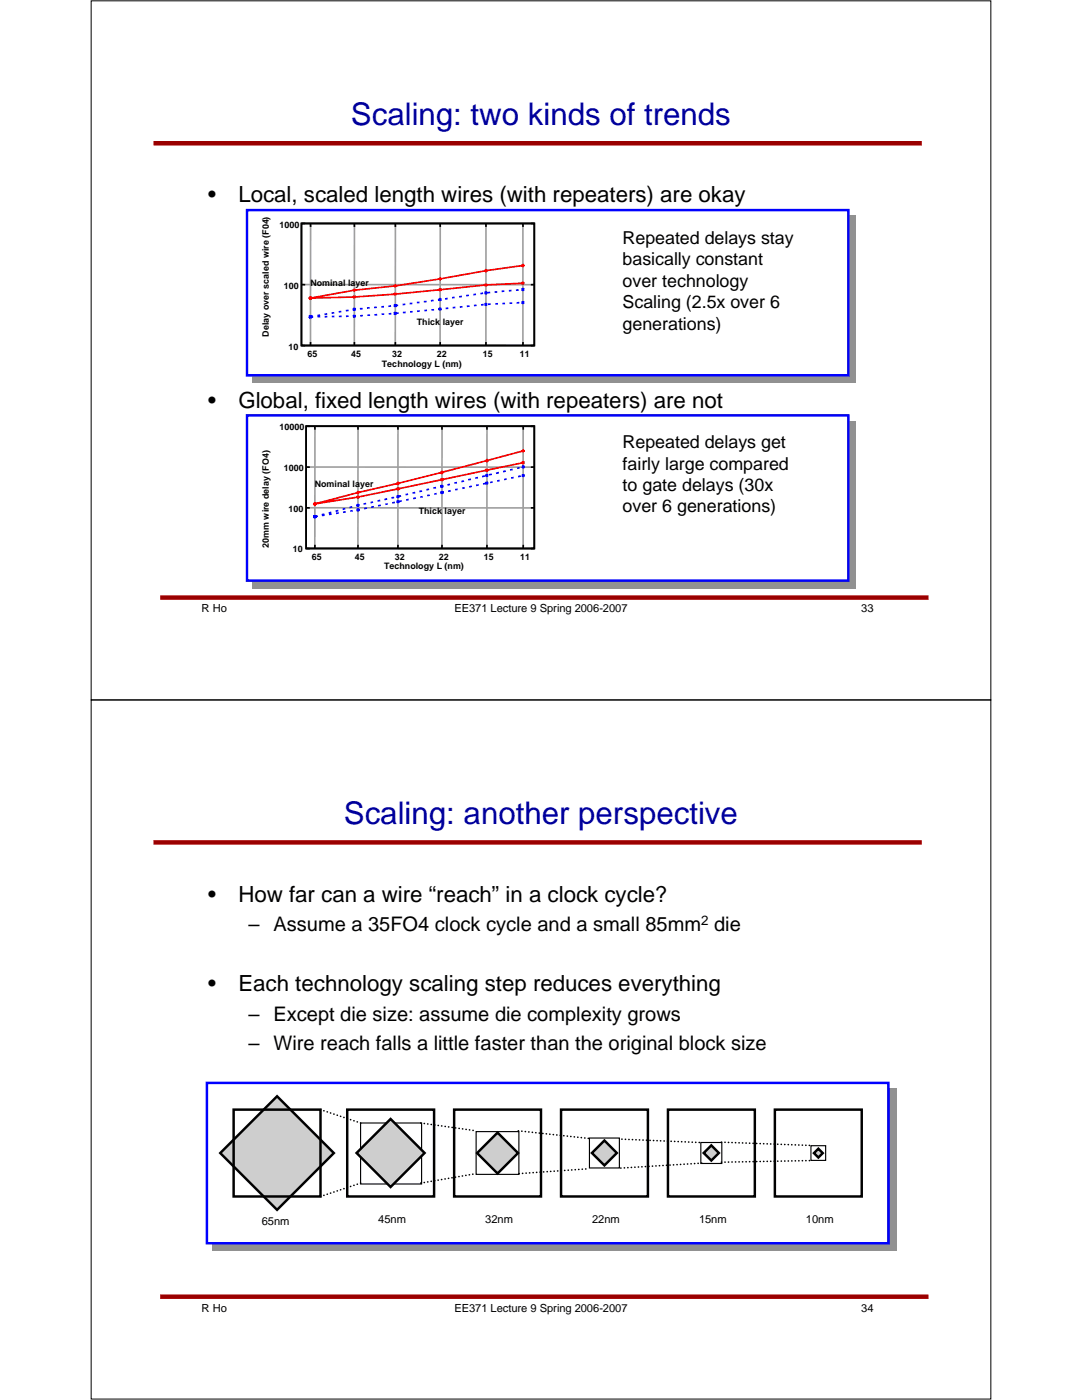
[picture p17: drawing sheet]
<svg xmlns="http://www.w3.org/2000/svg" width="216mm" height="279mm" viewBox="0 0 216 279" stroke-linecap="round" stroke-linejoin="round" font-family="sans-serif">
<defs><g id="words">
<g font-size="6.2" fill="#00009a">
<text x="70" y="24.9">Scaling: two kinds of trends</text>
<text x="68.6" y="164.4">Scaling: another perspective</text>
</g>
<g font-size="4.4">
<text x="41.6" y="40.4">•</text>
<text x="47.6" y="40.4">Local, scaled length wires (with repeaters) are okay</text>
<text x="41.6" y="81.4">•</text>
<text x="47.6" y="81.4">Global, fixed length wires (with repeaters) are not</text>
<text x="41.6" y="179.9">•</text>
<text x="47.6" y="179.9">How far can a wire “reach” in a clock cycle?</text>
<text x="41.6" y="197.9">•</text>
<text x="47.6" y="197.9">Each technology scaling step reduces everything</text>
</g>
<g font-size="4">
<text x="49.6" y="185.8">– Assume a 35FO4 clock cycle and a small 85mm die</text>
<text x="49.6" y="203.7">– Except die size: assume die complexity grows</text>
<text x="49.6" y="209.5">– Wire reach falls a little faster than the original block size</text>
</g>
<g font-size="3.6">
<text x="124.2" y="48.7">Repeated delays stay</text>
<text x="124.2" y="52.9">basically constant</text>
<text x="124.2" y="57.2">over technology</text>
<text x="124.2" y="61.5">Scaling (2.5x over 6</text>
<text x="124.2" y="65.8">generations)</text>
<text x="124.2" y="89.4">Repeated delays get</text>
<text x="124.2" y="93.7">fairly large compared</text>
<text x="124.2" y="98">to gate delays (30x</text>
<text x="124.2" y="102.3">over 6 generations)</text>
</g>
<text font-size="2.7" x="139.9" y="184.7">2</text>
<g font-size="2.2">
<text x="40.2" y="122.2">R Ho</text>
<text x="90.7" y="122.2">EE371 Lecture 9 Spring 2006-2007</text>
<text x="171.9" y="122.2">33</text>
<text x="52.2" y="244.4">65nm</text>
<text x="75.5" y="244.1">45nm</text>
<text x="96.8" y="244.1">32nm</text>
<text x="118.1" y="244.1">22nm</text>
<text x="139.5" y="244.1">15nm</text>
<text x="160.8" y="244.1">10nm</text>
<text x="40.2" y="261.7">R Ho</text>
<text x="90.7" y="261.7">EE371 Lecture 9 Spring 2006-2007</text>
<text x="171.9" y="261.7">34</text>
</g>
<g font-size="1.8">
<text x="55.7" y="45.4">1000</text>
<text x="56.6" y="57.6">100</text>
<text x="61.9" y="57.1">Nominal layer</text>
<text x="83.2" y="64.9">Thick layer</text>
<text x="53.7" y="67.2" transform="rotate(-90 53.7 67.2)">Delay over scaled wire (F04)</text>
<text x="57.5" y="69.8">10</text>
<text x="61.3" y="71.3">65</text>
<text x="70.1" y="71.3">45</text>
<text x="78.2" y="71.3">32</text>
<text x="87.2" y="71.3">22</text>
<text x="96.4" y="71.3">15</text>
<text x="103.7" y="71.3">11</text>
<text x="76.2" y="73.2">Technology L (nm)</text>
<text x="55.7" y="85.9">10000</text>
<text x="56.7" y="94">1000</text>
<text x="62.8" y="97.3">Nominal layer</text>
<text x="57.5" y="102.2">100</text>
<text x="83.6" y="102.5">Thick layer</text>
<text x="53.7" y="109.3" transform="rotate(-90 53.7 109.3)">20mm wire delay (FO4)</text>
<text x="58.4" y="110.3">10</text>
<text x="62.2" y="111.8">65</text>
<text x="70.8" y="111.8">45</text>
<text x="76.6" y="113.6">Technology L (nm)</text>
<text x="78.8" y="111.8">32</text>
<text x="87.6" y="111.8">22</text>
<text x="96.5" y="111.8">15</text>
<text x="103.8" y="111.8">11</text>
</g>
</g></defs>
<path d="M30.6 28.6h153.3M32 119.3h153.3" fill="none" stroke="#9a0000" stroke-width=".89" stroke-linecap="butt"/>
<path d="M50.4 43h120.5v33.5h-120.5z" fill="#919191"/>
<path d="M49.3 41.9h120v33h-120z" fill-rule="evenodd" fill="#fff" stroke="#00f" stroke-width=".49"/>
<path d="M60.2 44.6h46.4M60.2 56.8h46.4M62 44.6v24.4M70.7 44.6v24.4M78.9 44.6v24.4M87.8 44.6v24.4M97 44.6v24.4M104.3 44.6v24.4M60.2 69h46.4" fill="none" stroke="#a0a0a0" stroke-width=".33"/>
<g fill="none" stroke="#000" stroke-width=".33">
<path d="M60.2 44.6h.7M60.2 56.8h.7M60.2 44.6h46.4v24.4h-46.4zM62 44.6v.7M70.7 44.6v.7M78.9 44.6v.7M87.8 44.6v.7M97 44.6v.7M104.3 44.6l.1 .7M105.9 44.6h.7M106.6 56.8h-.7M60.2 69h.7"/>
<path d="M62 68.3v.7M70.7 68.3v.7M78.9 68.3v.7M87.8 68.3v.7M97 68.3v.7M104.4 68.3l-.1 .7M106.6 69h-.7"/>
</g>
<g fill="none" stroke="#f00" stroke-width=".33">
<path d="M61.6 59.5h.7M61.7 59.2l.5 .5M62 59.1v.7M62.2 59.2l-.5 .5M70.4 57.9h.7M70.4 59l.6 .5M70.7 57.6v.7M71 59l-.6 .5M78.5 57l.7 .1M78.6 58.5l.5 .4M78.9 56.7v.7M79.1 58.5l-.5 .4"/>
<path d="M87.4 55.6l.8 .1M87.6 57.6l.5 .5M87.8 55.3v.7M88.1 57.6l-.5 .5M96.6 54h.7M96.7 56.6l.5 .5M97 53.7v.7M97.2 56.6l-.5 .5M104 53h.7M104.1 56.3l.5 .5M104.3 53l-7.4 1-9.1 1.7-8.9 1.4-8.2 .8-8.7 1.6 8.7-.2 8.2-.6 18-1.8 7.4-.4M104.4 52.6l-.1 .7"/>
<path d="M104.6 56.3l-.5 .5"/>
</g>
<g fill="none" stroke="#00f" stroke-width=".33">
<path d="M86.5 60h-.5M87.6 59.5l.5 .5M87.9 59.8h-.5M88.1 59.5l-.5 .5M89.3 59.6h-.5M90.7 59.3l-.5 .1M92.2 59.2h-.6M93.6 58.9l-.6 .1M95 58.7l-.6 .1M96.4 58.5l-.5 .1M96.7 58.2l.5 .5M97.2 58.2l-.5 .5"/>
<path d="M97.8 58.4h-.5M99.2 58.3h-.5M100.6 58.1l-.5 .1M102.1 58h-.6M103.5 57.9h-.5M104.1 57.5l.5 .5M104.6 57.5l-.5 .5M61.7 63l.5 .5M62.2 63l-.5 .5M62.4 63.1l-.4 .1h.5M63.9 62.9l-.6 .1M63.9 63.2h-.5"/>
<path d="M65.3 62.6l-.5 .1M65.3 63.2h-.5M66.7 62.4l-.5 .1M66.7 63.2h-.5M68.1 62.2h-.5M68.2 63.1l-.6 .1M69.5 61.9l-.5 .1M69.6 63.1h-.6M70.4 61.5l.6 .5M70.4 62.9l.6 .4M71 61.7l-.6 .1M71 61.5l-.6 .5"/>
<path d="M71 62.9l-.6 .4M71 63.1h-.6M72.3 61.6h-.5M72.4 63h-.5M73.8 61.4l-.6 .1M73.8 62.9h-.5M75.2 61.3l-.6 .1M75.3 62.8h-.6M76.6 61.2h-.5M76.7 62.7h-.5M78 61.1h-.5M78.1 62.6h-.5"/>
<path d="M78.6 60.8l.5 .4M78.6 62.3l.5 .5M79.1 60.8l-.5 .4M79.1 62.3l-.5 .5M79.4 60.9l-.5 .1M79.5 62.5h-.5M80.9 60.7l-.6 .1M81 62.3l-.6 .1M82.3 60.5l-.5 .1M82.3 62.2h-.5M83.7 60.3l-.5 .1M83.8 62.1h-.6"/>
<path d="M85.1 60.2h-.5M85.2 61.9l-.5 .1M86.6 61.8h-.5M87.6 61.4l.5 .5M88 61.6l-.5 .1M88.1 61.4l-.5 .5M89.4 61.5l-.5 .1M90.9 61.4h-.6M92.3 61.2l-.5 .1M93.7 61.1l-.5 .1M95.1 60.9l-.5 .1M96.5 60.8h-.5"/>
<path d="M96.7 60.5l.5 .5M97.2 60.5l-.5 .5M97.9 60.7h-.5M99.4 60.6h-.6M100.8 60.6h-.5M102.2 60.5h-.5M103.6 60.4l-.5 .1M104.1 60.2l.5 .4M104.6 60.2l-.5 .4"/>
</g>
<path d="M50.4 84h120.5v33.5h-120.5z" fill="#919191"/>
<path d="M49.3 82.9h120v33h-120z" fill-rule="evenodd" fill="#fff" stroke="#00f" stroke-width=".49"/>
<path d="M61.1 85.1h45.5M61.1 93.2h45.5M62.8 85.1v24.4M71.4 85.1v24.4M79.4 85.1v24.4M88.2 85.1v24.4M97.2 85.1v24.4M104.4 85.1v24.4M61.1 101.3l45.5 .1M61.1 109.5h45.5" fill="none" stroke="#a0a0a0" stroke-width=".33"/>
<g fill="none" stroke="#000" stroke-width=".33">
<path d="M61.1 85.1h45.5v24.4h-45.5zM61.1 85.1h.7M61.1 93.2h.7M62.8 85.1v.7M71.4 85.1v.7M79.4 85.1v.7M88.2 85.1v.7M97.2 85.1v.7M104.4 85.1v.7M106.6 85.1h-.7M106.6 93.2h-.7M61.1 101.3l.7 .1"/>
<path d="M61.1 109.5h.7M62.8 108.7v.8M71.4 108.7v.8M79.4 108.7v.8M88.2 108.7v.8M97.2 108.7v.8M104.4 108.7v.8M106.6 101.3l-.7 .1M106.6 109.5h-.7"/>
</g>
<g fill="none" stroke="#f00" stroke-width=".33">
<path d="M71.1 98.3h.7M71.2 99l.5 .5M71.4 98v.7M71.7 99l-.5 .5M79 96.5h.8M79.2 97.3l.4 .5M79.4 96.1v.7M79.6 97.3l-.4 .5M87.8 94.3h.7M87.9 95.5l.5 .5M88.2 93.9v.7M88.4 95.5l-.5 .5"/>
<path d="M96.8 91.9l.7 .1M96.9 93.6l.5 .5M97.2 91.6v.7M97.4 93.6l-.5 .5M104 90h.7M104.2 92.1l.4 .5M104.4 90a749.5 749.5 0 0 1-33 8.3l-8.6 2.3 8.6-1.4 33-6.9M104.4 89.6v.7M104.6 92.1l-.4 .5M62.4 100.6h.8M62.6 100.3l.5 .5M62.8 100.2v.7"/>
<path d="M63.1 100.3l-.5 .5"/>
</g>
<g fill="none" stroke="#00f" stroke-width=".33">
<path d="M75.9 99.9l-.6 .1M77.3 99.6l-.6 .1M78.6 99.3l-.5 .1M79.2 98.9l.4 .4M79.2 99.9l.4 .5M79.6 98.9l-.4 .4M79.6 99.9l-.4 .5M80 99l-.5 .1M80.2 100l-.6 .1M81.4 98.6l-.5 .1M81.6 99.7l-.5 .1M82.8 98.3l-.5 .1"/>
<path d="M83 99.4l-.6 .1M84.2 98l-.5 .1M84.4 99.1l-.6 .1M85.6 97.6l-.5 .2M85.8 98.8l-.6 .1M87 97.3l-.5 .1M87.2 98.5l-.6 .1M87.9 96.8l.5 .5M87.9 98.1l.5 .4M88.4 97l-.5 .1M88.4 96.8l-.5 .5M88.4 98.1l-.5 .4"/>
<path d="M88.6 98.2l-.6 .1M89.8 96.6l-.5 .2M90 97.9l-.6 .1M91.2 96.3l-.5 .1M91.3 97.6l-.5 .1M92.6 96l-.5 .1M92.7 97.3l-.5 .2M94 95.6l-.6 .2M94.2 97l-.6 .2M95.4 95.3l-.6 .1M95.5 96.8l-.5 .1M96.8 95l-.6 .1"/>
<path d="M96.9 94.6l.5 .5M96.9 96.2l.5 .4M96.9 96.5l-.5 .1M97.4 94.6l-.5 .5M97.4 96.2l-.5 .4M98.2 94.6l-.6 .2M98.3 96.2l-.5 .1M99.5 94.3l-.5 .2M99.7 95.9l-.5 .1M100.9 94l-.5 .1M101.1 95.6l-.5 .1M102.3 93.7l-.5 .1"/>
<path d="M102.5 95.3l-.5 .1M103.7 93.3l-.5 .2M103.9 95l-.5 .1M104.2 92.9l.4 .5M104.2 94.7l.4 .5M104.6 92.9l-.4 .5M104.6 94.7l-.4 .5M62.6 102.9l.5 .4M63.1 102.9l-.5 .4M63.3 103l-.5 .1 .5-.1M64.7 102.6l-.5 .1M64.8 102.8l-.6 .1"/>
<path d="M66.1 102.2l-.5 .2M66.2 102.6l-.6 .1M67.5 101.9l-.5 .1M67.6 102.4l-.5 .1M68.9 101.5l-.5 .1M69 102.2h-.6M70.3 101.2l-.5 .1M70.4 101.9l-.5 .1M71.2 100.6l.5 .5M71.2 101.5l.5 .5M71.7 100.8l-.5 .1M71.7 100.6l-.5 .5"/>
<path d="M71.7 101.5l-.5 .5M71.8 101.7l-.5 .1M73.1 100.5l-.6 .1M73.2 101.4l-.5 .1M74.4 100.2l-.4 .1M74.6 101.1l-.5 .1M76 100.8l-.6 .2M77.4 100.6h-.5M78.8 100.3l-.5 .1"/>
</g>
<path d="M18.2 .2h179.5v139.5h-179.5z" fill="none" stroke="#000" stroke-width=".2"/>
<path d="M28 149.5h159.9v119.9h-159.9z" fill="#fff"/>
<path d="M30.6 168.1h153.3M32 258.8h153.3" fill="none" stroke="#9a0000" stroke-width=".89" stroke-linecap="butt"/>
<path d="M42.4 217.2h136.5v32.5h-136.5z" fill="#919191"/>
<path d="M41.3 216.1h136v32h-136z" fill-rule="evenodd" fill="#fff" stroke="#00f" stroke-width=".49"/>
<path d="M44 230.1l11.3-11.3 11.3 11.3-11.3 11.4z" fill-rule="evenodd" fill="#cecece" stroke="#000" stroke-width=".49"/>
<path d="M46.6 221.5h17.4v17.3h-17.4zM69.3 221.5h17.3v17.3h-17.3zM90.6 221.5h17.3v17.3h-17.3zM112 221.5h17.3v17.3h-17.3zM133.3 221.5h17.3v17.3h-17.3zM154.6 221.5h17.3v17.3h-17.3z" fill="none" stroke="#000" stroke-width=".49"/>
<path d="M72 224.1h12.1v12.2h-12.1zM95 225.8h8.5v8.6h-8.5zM117.6 227.1h6v6h-6zM139.8 228h4.2v4.2h-4.2zM161.8 228.7h2.9v2.9h-2.9z" fill="none" stroke="#000" stroke-width=".23"/>
<g fill="#cecece" stroke="#000" stroke-width=".49">
<path d="M71.2 230.1l6.7-6.8 6.8 6.8-6.8 6.8z" fill-rule="evenodd"/>
<path d="M95.2 230.1l4.1-4.1 4.1 4.1-4.1 4.1z" fill-rule="evenodd"/>
<path d="M118.1 230.1l2.5-2.5 2.5 2.5-2.5 2.5z" fill-rule="evenodd"/>
<path d="M141.9 228.6l1.5 1.5-1.5 1.5-1.5-1.5z" fill-rule="evenodd"/>
<path d="M163.3 229.3l.9 .8-.9 .9-.9-.9z" fill-rule="evenodd"/>
</g>
<path d="M64 221.5l8 2.6M64 238.8l8-2.7M84 224.1l11 1.6M84 236.1l11-1.9M103.4 225.7l14.6 1.6M103.6 234.2l13.9-.9M123.9 233.1l16.3-1M124.1 227.3l15.5 .7M143.9 231.9l18.2-.3M143.9 227.9l18.2 .7" fill="none" stroke="#000" stroke-width=".33" stroke-dasharray="0 .7"/>
<path d="M18.2 139.7h179.5v139.5h-179.5z" fill="none" stroke="#000" stroke-width=".2"/>
<use href="#words"/>
</svg>
